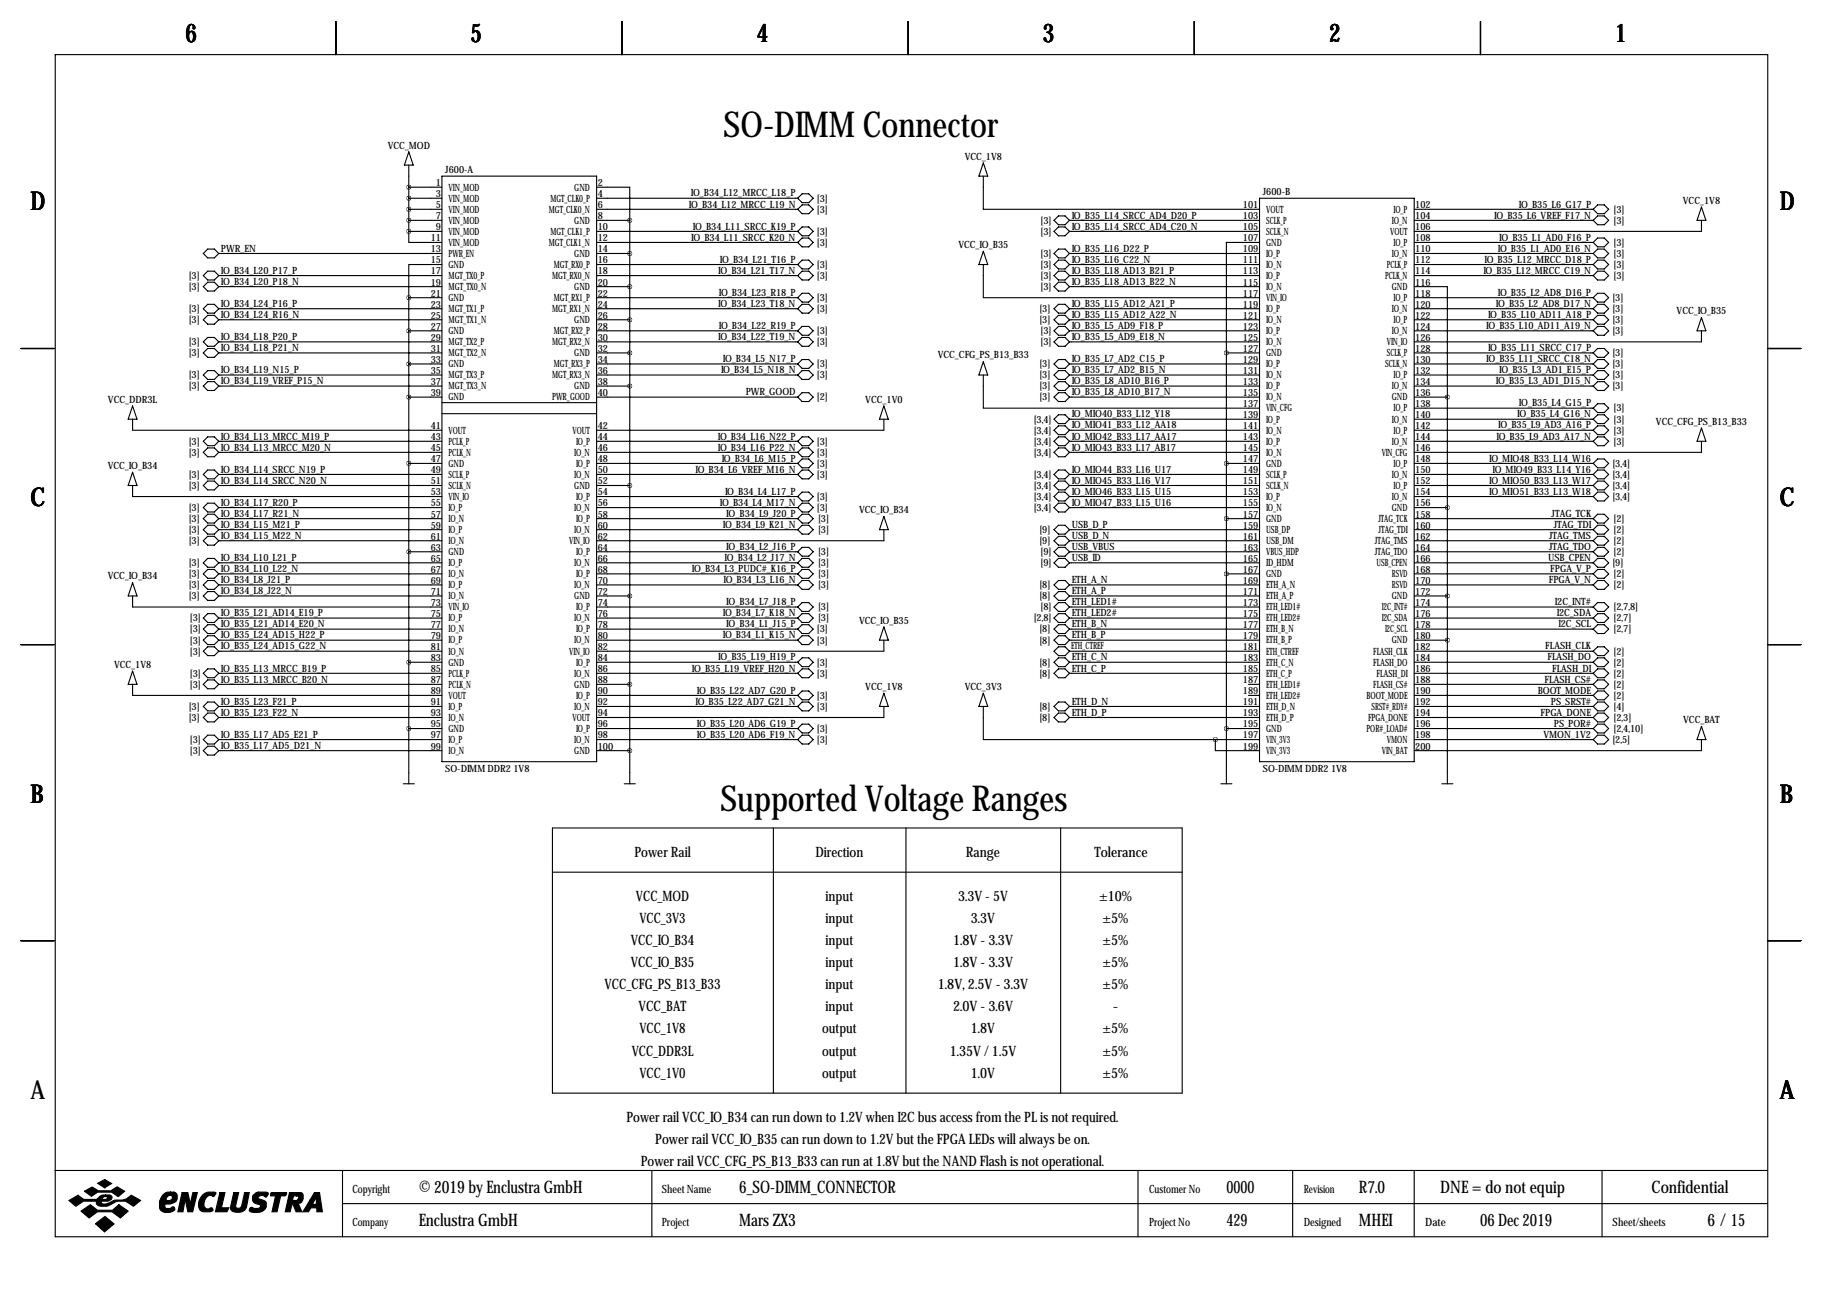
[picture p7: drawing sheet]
<svg xmlns="http://www.w3.org/2000/svg" width="419mm" height="297mm" viewBox="0 0 419 297" stroke-linecap="round" stroke-linejoin="round" font-family="sans-serif">
<defs><g id="words">
<g font-size="8.2">
<text x="166.3" y="31.6">SO-DIMM Connector</text>
<text x="165.6" y="186.5">Supported Voltage Ranges</text>
</g>
<g font-size="5.9">
<text x="42.7" y="9.8">6</text>
<text x="108.2" y="9.8">5</text>
<text x="174" y="9.8">4</text>
<text x="239.8" y="9.8">3</text>
<text x="305.6" y="9.8">2</text>
<text x="371.3" y="9.8">1</text>
<text x="7" y="48.4">D</text>
<text x="409.2" y="48.4">D</text>
<text x="7" y="116.4">C</text>
<text x="409.2" y="116.4">C</text>
<text x="7" y="184.5">B</text>
<text x="409.2" y="184.5">B</text>
<text x="7" y="252.6">A</text>
<text x="409.2" y="252.6">A</text>
</g>
<g font-size="4">
<text x="96.3" y="274.2">© 2019 by Enclustra GmbH</text>
<text x="169.9" y="274.2">6_SO-DIMM_CONNECTOR</text>
<text x="281.9" y="274.2">0000</text>
<text x="312.4" y="274.2">R7.0</text>
<text x="331.1" y="274.2">DNE = do not equip</text>
<text x="379.7" y="274.2">Confidential</text>
<text x="96.3" y="281.8">Enclustra GmbH</text>
<text x="169.9" y="281.8">Mars ZX3</text>
<text x="281.9" y="281.8">429</text>
<text x="312.4" y="281.8">MHEI</text>
<text x="340.3" y="281.8">06 Dec 2019</text>
<text x="392.6" y="281.8">6 /15</text>
</g>
<g font-size="3.3">
<text x="145.8" y="197">Power Rail</text>
<text x="187.5" y="197">Direction</text>
<text x="222" y="197">Range</text>
<text x="251.6" y="197">Tolerance</text>
<text x="146.2" y="207.1">VCC_MOD</text>
<text x="189.8" y="207.1">input</text>
<text x="220.3" y="207.1">3.3V - 5V</text>
<text x="252.7" y="207.1">±10%</text>
<text x="147" y="212.2">VCC_3V3</text>
<text x="189.8" y="212.2">input</text>
<text x="223.2" y="212.2">3.3V</text>
<text x="253.5" y="212.2">±5%</text>
<text x="145" y="217.3">VCC_IO_B34</text>
<text x="189.8" y="217.3">input</text>
<text x="219.1" y="217.3">1.8V - 3.3V</text>
<text x="253.5" y="217.3">±5%</text>
<text x="139" y="227.4">VCC_CFG_PS_B13_B33</text>
<text x="145" y="222.4">VCC_IO_B35</text>
<text x="189.8" y="222.4">input</text>
<text x="189.8" y="227.4">input</text>
<text x="215.6" y="227.4">1.8V, 2.5V - 3.3V</text>
<text x="219.1" y="222.4">1.8V - 3.3V</text>
<text x="253.5" y="222.4">±5%</text>
<text x="253.5" y="227.4">±5%</text>
<text x="146.8" y="232.5">VCC_BAT</text>
<text x="189.8" y="232.5">input</text>
<text x="219.1" y="232.5">2.0V - 3.6V</text>
<text x="255.8" y="232.5">-</text>
<text x="147" y="237.6">VCC_1V8</text>
<text x="189" y="237.6">output</text>
<text x="223.2" y="237.6">1.8V</text>
<text x="253.5" y="237.6">±5%</text>
<text x="145.2" y="242.7">VCC_DDR3L</text>
<text x="189" y="242.7">output</text>
<text x="218.3" y="242.7">1.35V / 1.5V</text>
<text x="253.5" y="242.7">±5%</text>
<text x="147" y="247.8">VCC_1V0</text>
<text x="189" y="247.8">output</text>
<text x="223.2" y="247.8">1.0V</text>
<text x="253.5" y="247.8">±5%</text>
<text x="144" y="257.9">Power rail VCC_IO_B34 can run down to 1.2V when I2C bus access from the PL is not required.</text>
<text x="150.6" y="263">Power rail VCC_IO_B35 can run down to 1.2V but the FPGA LEDs will always be on.</text>
<text x="147.3" y="268.1">Power rail VCC_CFG_PS_B13_B33 can run at 1.8V but the NAND Flash is not operational.</text>
</g>
<g font-size="2.6">
<text x="81" y="274.2">Copyright</text>
<text x="152.1" y="274.2">Sheet Name</text>
<text x="264.2" y="274.2">Customer No</text>
<text x="299.7" y="274.2">Revision</text>
<text x="81" y="281.8">Company</text>
<text x="152.1" y="281.8">Project</text>
<text x="264.2" y="281.8">Project No</text>
<text x="299.7" y="281.8">Designed</text>
<text x="327.7" y="281.8">Date</text>
<text x="370.7" y="281.8">Sheet/sheets</text>
</g>
<g font-size="2.3">
<text x="89.1" y="34.1">VCC_MOD</text>
<text x="102.4" y="39.7">J600-A</text>
<text x="221.8" y="36.7">VCC_1V8</text>
<text x="100.2" y="42.8">1</text>
<text x="100.2" y="45.3">3</text>
<text x="100.2" y="47.9">5</text>
<text x="103.1" y="43.8">VIN_MOD</text>
<text x="103.1" y="46.3">VIN_MOD</text>
<text x="126.5" y="46.3">MGT_CLK0_P</text>
<text x="132" y="43.8">GND</text>
<text x="137.4" y="42.8">2</text>
<text x="137.4" y="45.3">4</text>
<text x="137.4" y="47.9">6</text>
<text x="158.4" y="47.7">IO_B34_L12_MRCC_L19_N</text>
<text x="158.8" y="45.2">IO_B34_L12_MRCC_L18_P</text>
<text x="187.8" y="46.3">[3]</text>
<text x="285.7" y="47.9">101</text>
<text x="290.3" y="44.8">J600-B</text>
<text x="325.4" y="47.9">102</text>
<text x="349.2" y="47.7">IO_B35_L6_G17_P</text>
<text x="386.9" y="46.8">VCC_1V8</text>
<text x="100.2" y="50.4">7</text>
<text x="100.2" y="52.9">9</text>
<text x="103.1" y="48.9">VIN_MOD</text>
<text x="103.1" y="51.4">VIN_MOD</text>
<text x="103.1" y="54">VIN_MOD</text>
<text x="126.2" y="48.9">MGT_CLK0_N</text>
<text x="126.5" y="54">MGT_CLK1_P</text>
<text x="132" y="51.4">GND</text>
<text x="137.4" y="50.4">8</text>
<text x="137.4" y="52.9">10</text>
<text x="159.3" y="52.8">IO_B34_L11_SRCC_K19_P</text>
<text x="187.8" y="54">[3]</text>
<text x="187.8" y="48.9">[3]</text>
<text x="239.2" y="51.4">[3]</text>
<text x="239.2" y="54">[3]</text>
<text x="246.4" y="50.3">IO_B35_L14_SRCC_AD4_D20_P</text>
<text x="246.4" y="52.8">IO_B35_L14_SRCC_AD4_C20_N</text>
<text x="285.7" y="50.4">103</text>
<text x="285.7" y="52.9">105</text>
<text x="291.1" y="48.9">VOUT</text>
<text x="291.1" y="51.4">SCLK_P</text>
<text x="291.1" y="54">SCLK_N</text>
<text x="319.6" y="54">VOUT</text>
<text x="320" y="51.4">IO_N</text>
<text x="320.4" y="48.9">IO_P</text>
<text x="325.4" y="50.4">104</text>
<text x="325.4" y="52.9">106</text>
<text x="343.5" y="50.3">IO_B35_L6_VREF_F17_N</text>
<text x="370.9" y="48.9">[3]</text>
<text x="370.9" y="51.4">[3]</text>
<text x="50.8" y="57.9">PWR_EN</text>
<text x="99" y="55.5">11</text>
<text x="99" y="58">13</text>
<text x="103.1" y="56.5">VIN_MOD</text>
<text x="103.1" y="59">PWR_EN</text>
<text x="126.2" y="56.5">MGT_CLK1_N</text>
<text x="132" y="59">GND</text>
<text x="137.4" y="55.5">12</text>
<text x="137.4" y="58">14</text>
<text x="158.9" y="55.3">IO_B34_L11_SRCC_K20_N</text>
<text x="187.8" y="56.5">[3]</text>
<text x="220.3" y="57">VCC_IO_B35</text>
<text x="239.2" y="59">[3]</text>
<text x="246.4" y="57.9">IO_B35_L16_D22_P</text>
<text x="285.7" y="55.5">107</text>
<text x="285.7" y="58">109</text>
<text x="291.1" y="56.5">GND</text>
<text x="291.1" y="59">IO_P</text>
<text x="320" y="59">IO_N</text>
<text x="320.4" y="56.5">IO_P</text>
<text x="325.4" y="55.5">108</text>
<text x="325.4" y="58">110</text>
<text x="344.3" y="57.9">IO_B35_L1_AD0_E16_N</text>
<text x="344.7" y="55.3">IO_B35_L1_AD0_F16_P</text>
<text x="370.9" y="56.5">[3]</text>
<text x="370.9" y="59">[3]</text>
<text x="43.4" y="64.1">[3]</text>
<text x="50.8" y="63">IO_B34_L20_P17_P</text>
<text x="50.8" y="65.5">IO_B34_L20_P18_N</text>
<text x="99" y="60.6">15</text>
<text x="99" y="63.1">17</text>
<text x="99" y="65.6">19</text>
<text x="103.1" y="61.6">GND</text>
<text x="103.1" y="64.1">MGT_TX0_P</text>
<text x="126.9" y="64.1">MGT_RX0_N</text>
<text x="127.4" y="61.6">MGT_RX0_P</text>
<text x="137.4" y="60.6">16</text>
<text x="137.4" y="63.1">18</text>
<text x="137.4" y="65.6">20</text>
<text x="165.1" y="63">IO_B34_L21_T17_N</text>
<text x="165.5" y="60.4">IO_B34_L21_T16_P</text>
<text x="187.8" y="61.6">[3]</text>
<text x="187.8" y="64.1">[3]</text>
<text x="239.2" y="64.1">[3]</text>
<text x="239.2" y="61.6">[3]</text>
<text x="246.4" y="63">IO_B35_L18_AD13_B21_P</text>
<text x="246.4" y="65.5">IO_B35_L18_AD13_B22_N</text>
<text x="246.4" y="60.4">IO_B35_L16_C22_N</text>
<text x="285.7" y="60.6">111</text>
<text x="285.7" y="63.1">113</text>
<text x="285.7" y="65.6">115</text>
<text x="291.1" y="61.6">IO_N</text>
<text x="291.1" y="64.1">IO_P</text>
<text x="318.4" y="64.1">PCLK_N</text>
<text x="318.8" y="61.6">PCLK_P</text>
<text x="325.4" y="60.6">112</text>
<text x="325.4" y="63.1">114</text>
<text x="325.4" y="65.6">116</text>
<text x="341" y="63">IO_B35_L12_MRCC_C19_N</text>
<text x="341.3" y="60.4">IO_B35_L12_MRCC_D18_P</text>
<text x="370.9" y="61.6">[3]</text>
<text x="370.9" y="64.1">[3]</text>
<text x="43.4" y="66.7">[3]</text>
<text x="43.4" y="71.7">[3]</text>
<text x="50.8" y="70.6">IO_B34_L24_P16_P</text>
<text x="99" y="68.2">21</text>
<text x="99" y="70.7">23</text>
<text x="103.1" y="66.7">MGT_TX0_N</text>
<text x="103.1" y="69.2">GND</text>
<text x="103.1" y="71.7">MGT_TX1_P</text>
<text x="126.9" y="71.7">MGT_RX1_N</text>
<text x="127.4" y="69.2">MGT_RX1_P</text>
<text x="132" y="66.7">GND</text>
<text x="137.4" y="68.2">22</text>
<text x="137.4" y="70.7">24</text>
<text x="165.1" y="70.6">IO_B34_L23_T18_N</text>
<text x="165.3" y="68">IO_B34_L23_R18_P</text>
<text x="187.8" y="71.7">[3]</text>
<text x="187.8" y="69.2">[3]</text>
<text x="239" y="71.7">[3]</text>
<text x="239.2" y="66.7">[3]</text>
<text x="246.4" y="70.6">IO_B35_L15_AD12_A21_P</text>
<text x="285.7" y="68.2">117</text>
<text x="285.7" y="70.7">119</text>
<text x="291.1" y="66.7">IO_N</text>
<text x="291.1" y="69.2">VIN_IO</text>
<text x="291.1" y="71.7">IO_P</text>
<text x="320" y="66.7">GND</text>
<text x="320" y="71.7">IO_N</text>
<text x="320.4" y="69.2">IO_P</text>
<text x="325.4" y="68.2">118</text>
<text x="325.4" y="70.7">120</text>
<text x="343.9" y="70.6">IO_B35_L2_AD8_D17_N</text>
<text x="344.3" y="68">IO_B35_L2_AD8_D16_P</text>
<text x="370.7" y="69.2">[3]</text>
<text x="370.7" y="71.7">[3]</text>
<text x="43.4" y="74.3">[3]</text>
<text x="50.8" y="73.1">IO_B34_L24_R16_N</text>
<text x="99" y="73.3">25</text>
<text x="99" y="75.8">27</text>
<text x="103.1" y="74.3">MGT_TX1_N</text>
<text x="103.1" y="76.8">GND</text>
<text x="127.4" y="76.8">MGT_RX2_P</text>
<text x="132" y="74.3">GND</text>
<text x="137.4" y="73.3">26</text>
<text x="137.4" y="75.8">28</text>
<text x="165.3" y="75.7">IO_B34_L22_R19_P</text>
<text x="187.8" y="76.8">[3]</text>
<text x="239" y="74.3">[3]</text>
<text x="239.2" y="76.8">[3]</text>
<text x="246.4" y="75.7">IO_B35_L5_AD9_F18_P</text>
<text x="246.4" y="73.1">IO_B35_L15_AD12_A22_N</text>
<text x="285.7" y="73.3">121</text>
<text x="285.7" y="75.8">123</text>
<text x="291.1" y="74.3">IO_N</text>
<text x="291.1" y="76.8">IO_P</text>
<text x="320" y="76.8">IO_N</text>
<text x="320.4" y="74.3">IO_P</text>
<text x="325.4" y="73.3">122</text>
<text x="325.4" y="75.8">124</text>
<text x="341.7" y="75.7">IO_B35_L10_AD11_A19_N</text>
<text x="342.1" y="73.1">IO_B35_L10_AD11_A18_P</text>
<text x="370.7" y="74.3">[3]</text>
<text x="370.7" y="76.8">[3]</text>
<text x="385.4" y="72.2">VCC_IO_B35</text>
<text x="43.4" y="79.4">[3]</text>
<text x="43.4" y="81.9">[3]</text>
<text x="50.8" y="78.2">IO_B34_L18_P20_P</text>
<text x="50.8" y="80.7">IO_B34_L18_P21_N</text>
<text x="99" y="78.3">29</text>
<text x="99" y="80.9">31</text>
<text x="99" y="83.4">33</text>
<text x="103.1" y="79.4">MGT_TX2_P</text>
<text x="103.1" y="81.9">MGT_TX2_N</text>
<text x="126.9" y="79.4">MGT_RX2_N</text>
<text x="132" y="81.9">GND</text>
<text x="137.4" y="78.3">30</text>
<text x="137.4" y="80.9">32</text>
<text x="137.4" y="83.4">34</text>
<text x="165.1" y="78.2">IO_B34_L22_T19_N</text>
<text x="166.2" y="83.3">IO_B34_L5_N17_P</text>
<text x="187.8" y="79.4">[3]</text>
<text x="215.6" y="82.4">VCC_CFG_PS_B13_B33</text>
<text x="239.2" y="79.4">[3]</text>
<text x="246.4" y="78.2">IO_B35_L5_AD9_E18_N</text>
<text x="246.4" y="83.3">IO_B35_L7_AD2_C15_P</text>
<text x="285.7" y="78.3">125</text>
<text x="285.7" y="80.9">127</text>
<text x="285.7" y="83.4">129</text>
<text x="291.1" y="79.4">IO_N</text>
<text x="291.1" y="81.9">GND</text>
<text x="318.8" y="79.4">VIN_IO</text>
<text x="318.8" y="81.9">SCLK_P</text>
<text x="325.4" y="78.3">126</text>
<text x="325.4" y="80.9">128</text>
<text x="325.4" y="83.4">130</text>
<text x="341.7" y="83.3">IO_B35_L11_SRCC_C18_N</text>
<text x="342.1" y="80.7">IO_B35_L11_SRCC_C17_P</text>
<text x="370.7" y="81.9">[3]</text>
<text x="43.4" y="87">[3]</text>
<text x="43.4" y="89.5">[3]</text>
<text x="50.8" y="85.8">IO_B34_L19_N15_P</text>
<text x="50.8" y="88.4">IO_B34_L19_VREF_P15_N</text>
<text x="99" y="86">35</text>
<text x="99" y="88.5">37</text>
<text x="103.1" y="84.4">GND</text>
<text x="103.1" y="87">MGT_TX3_P</text>
<text x="103.1" y="89.5">MGT_TX3_N</text>
<text x="126.9" y="87">MGT_RX3_N</text>
<text x="127.4" y="84.4">MGT_RX3_P</text>
<text x="132" y="89.5">GND</text>
<text x="137.4" y="86">36</text>
<text x="137.4" y="88.5">38</text>
<text x="165.8" y="85.8">IO_B34_L5_N18_N</text>
<text x="187.8" y="84.4">[3]</text>
<text x="187.8" y="87">[3]</text>
<text x="239" y="84.4">[3]</text>
<text x="239" y="87">[3]</text>
<text x="239" y="89.5">[3]</text>
<text x="246.4" y="85.8">IO_B35_L7_AD2_B15_N</text>
<text x="246.4" y="88.4">IO_B35_L8_AD10_B16_P</text>
<text x="285.7" y="86">131</text>
<text x="285.7" y="88.5">133</text>
<text x="291.1" y="84.4">IO_P</text>
<text x="291.1" y="87">IO_N</text>
<text x="291.1" y="89.5">IO_P</text>
<text x="318.4" y="84.4">SCLK_N</text>
<text x="320" y="89.5">IO_N</text>
<text x="320.4" y="87">IO_P</text>
<text x="325.4" y="86">132</text>
<text x="325.4" y="88.5">134</text>
<text x="343.9" y="88.4">IO_B35_L3_AD1_D15_N</text>
<text x="344.7" y="85.8">IO_B35_L3_AD1_E15_P</text>
<text x="370.7" y="84.4">[3]</text>
<text x="370.7" y="87">[3]</text>
<text x="370.7" y="89.5">[3]</text>
<text x="24.8" y="92.6">VCC_DDR3L</text>
<text x="99" y="91">39</text>
<text x="103.1" y="92.1">GND</text>
<text x="126.9" y="92.1">PWR_GOOD</text>
<text x="137.4" y="91">40</text>
<text x="171.4" y="90.9">PWR_GOOD</text>
<text x="187.8" y="92.1">[2]</text>
<text x="198.9" y="92.6">VCC_1V0</text>
<text x="239" y="92.1">[3]</text>
<text x="246.4" y="96">IO_MIO40_B33_L12_Y18</text>
<text x="246.4" y="90.9">IO_B35_L8_AD10_B17_N</text>
<text x="285.7" y="91">135</text>
<text x="285.7" y="93.6">137</text>
<text x="291.1" y="92.1">IO_N</text>
<text x="291.1" y="94.6">VIN_CFG</text>
<text x="320" y="92.1">GND</text>
<text x="320.4" y="94.6">IO_P</text>
<text x="325.4" y="91">136</text>
<text x="325.4" y="93.6">138</text>
<text x="348.8" y="96">IO_B35_L4_G16_N</text>
<text x="349.2" y="93.4">IO_B35_L4_G15_P</text>
<text x="370.9" y="94.6">[3]</text>
<text x="50.8" y="101.1">IO_B34_L13_MRCC_M19_P</text>
<text x="99" y="98.7">41</text>
<text x="99" y="101.2">43</text>
<text x="103.1" y="99.7">VOUT</text>
<text x="131.6" y="99.7">VOUT</text>
<text x="137.4" y="98.7">42</text>
<text x="137.4" y="101.2">44</text>
<text x="165" y="101.1">IO_B34_L16_N22_P</text>
<text x="237.6" y="97.1">[3,4]</text>
<text x="237.6" y="99.7">[3,4]</text>
<text x="246.4" y="98.5">IO_MIO41_B33_L12_AA18</text>
<text x="246.4" y="101.1">IO_MIO42_B33_L17_AA17</text>
<text x="285.7" y="96.1">139</text>
<text x="285.7" y="98.7">141</text>
<text x="285.7" y="101.2">143</text>
<text x="291.1" y="97.1">IO_P</text>
<text x="291.1" y="99.7">IO_N</text>
<text x="320" y="97.1">IO_N</text>
<text x="320.4" y="99.7">IO_P</text>
<text x="325.4" y="96.1">140</text>
<text x="325.4" y="98.7">142</text>
<text x="325.4" y="101.2">144</text>
<text x="344" y="101.1">IO_B35_L9_AD3_A17_N</text>
<text x="344.4" y="98.5">IO_B35_L9_AD3_A16_P</text>
<text x="370.9" y="97.1">[3]</text>
<text x="370.9" y="99.7">[3]</text>
<text x="380.7" y="97.6">VCC_CFG_PS_B13_B33</text>
<text x="24.8" y="107.8">VCC_IO_B34</text>
<text x="43.4" y="102.2">[3]</text>
<text x="43.4" y="104.8">[3]</text>
<text x="50.8" y="103.6">IO_B34_L13_MRCC_M20_N</text>
<text x="99" y="103.7">45</text>
<text x="99" y="106.3">47</text>
<text x="103.1" y="102.2">PCLK_P</text>
<text x="103.1" y="104.8">PCLK_N</text>
<text x="103.1" y="107.3">GND</text>
<text x="132" y="104.8">IO_N</text>
<text x="132.4" y="102.2">IO_P</text>
<text x="132.4" y="107.3">IO_P</text>
<text x="137.4" y="103.7">46</text>
<text x="137.4" y="106.3">48</text>
<text x="165" y="103.6">IO_B34_L16_P22_N</text>
<text x="165.9" y="106.1">IO_B34_L6_M15_P</text>
<text x="187.8" y="107.3">[3]</text>
<text x="187.8" y="102.2">[3]</text>
<text x="187.8" y="104.8">[3]</text>
<text x="237.6" y="102.2">[3,4]</text>
<text x="237.6" y="104.8">[3,4]</text>
<text x="246.4" y="103.6">IO_MIO43_B33_L17_AB17</text>
<text x="285.7" y="103.7">145</text>
<text x="285.7" y="106.3">147</text>
<text x="291.1" y="102.2">IO_P</text>
<text x="291.1" y="104.8">IO_N</text>
<text x="291.1" y="107.3">GND</text>
<text x="317.7" y="104.8">VIN_CFG</text>
<text x="320" y="102.2">IO_N</text>
<text x="320.4" y="107.3">IO_P</text>
<text x="325.4" y="103.7">146</text>
<text x="325.4" y="106.3">148</text>
<text x="342.3" y="106.1">IO_MIO48_B33_L14_W16</text>
<text x="370.7" y="107.3">[3,4]</text>
<text x="370.9" y="102.2">[3]</text>
<text x="43.4" y="109.8">[3]</text>
<text x="43.4" y="112.4">[3]</text>
<text x="50.8" y="108.7">IO_B34_L14_SRCC_N19_P</text>
<text x="50.8" y="111.2">IO_B34_L14_SRCC_N20_N</text>
<text x="99" y="108.8">49</text>
<text x="99" y="111.4">51</text>
<text x="99" y="113.9">53</text>
<text x="103.1" y="109.8">SCLK_P</text>
<text x="103.1" y="112.4">SCLK_N</text>
<text x="132" y="109.8">IO_N</text>
<text x="132" y="112.4">GND</text>
<text x="137.4" y="108.8">50</text>
<text x="137.4" y="111.4">52</text>
<text x="137.4" y="113.9">54</text>
<text x="159.9" y="108.7">IO_B34_L6_VREF_M16_N</text>
<text x="166.7" y="113.8">IO_B34_L4_L17_P</text>
<text x="187.8" y="109.8">[3]</text>
<text x="237.6" y="109.8">[3,4]</text>
<text x="237.6" y="112.4">[3,4]</text>
<text x="246.4" y="108.7">IO_MIO44_B33_L16_U17</text>
<text x="246.4" y="111.2">IO_MIO45_B33_L16_V17</text>
<text x="246.4" y="113.8">IO_MIO46_B33_L15_U15</text>
<text x="285.7" y="108.8">149</text>
<text x="285.7" y="111.4">151</text>
<text x="285.7" y="113.9">153</text>
<text x="291.1" y="109.8">SCLK_P</text>
<text x="291.1" y="112.4">SCLK_N</text>
<text x="320" y="109.8">IO_N</text>
<text x="320.4" y="112.4">IO_P</text>
<text x="325.4" y="108.8">150</text>
<text x="325.4" y="111.4">152</text>
<text x="325.4" y="113.9">154</text>
<text x="342.3" y="111.2">IO_MIO50_B33_L13_W17</text>
<text x="342.3" y="113.8">IO_MIO51_B33_L13_W18</text>
<text x="343.1" y="108.7">IO_MIO49_B33_L14_Y16</text>
<text x="370.7" y="109.8">[3,4]</text>
<text x="370.7" y="112.4">[3,4]</text>
<text x="43.4" y="117.5">[3]</text>
<text x="50.8" y="116.3">IO_B34_L17_R20_P</text>
<text x="50.8" y="118.8">IO_B34_L17_R21_N</text>
<text x="99" y="116.4">55</text>
<text x="99" y="119">57</text>
<text x="103.1" y="114.9">VIN_IO</text>
<text x="103.1" y="117.5">IO_P</text>
<text x="132" y="117.5">IO_N</text>
<text x="132.4" y="114.9">IO_P</text>
<text x="137.4" y="116.4">56</text>
<text x="137.4" y="119">58</text>
<text x="165.5" y="116.3">IO_B34_L4_M17_N</text>
<text x="167" y="118.8">IO_B34_L9_J20_P</text>
<text x="187.8" y="114.9">[3]</text>
<text x="187.8" y="117.5">[3]</text>
<text x="197.5" y="118">VCC_IO_B34</text>
<text x="237.6" y="114.9">[3,4]</text>
<text x="237.6" y="117.5">[3,4]</text>
<text x="246.4" y="116.3">IO_MIO47_B33_L15_U16</text>
<text x="285.7" y="116.4">155</text>
<text x="285.7" y="119">157</text>
<text x="291.1" y="114.9">IO_P</text>
<text x="291.1" y="117.5">IO_N</text>
<text x="320" y="114.9">IO_N</text>
<text x="320" y="117.5">GND</text>
<text x="325.4" y="116.4">156</text>
<text x="325.4" y="119">158</text>
<text x="356.7" y="118.8">JTAG_TCK</text>
<text x="370.7" y="114.9">[3,4]</text>
<text x="43.4" y="120">[3]</text>
<text x="43.4" y="122.5">[3]</text>
<text x="43.4" y="125.1">[3]</text>
<text x="50.8" y="121.4">IO_B34_L15_M21_P</text>
<text x="50.8" y="123.9">IO_B34_L15_M22_N</text>
<text x="99" y="121.5">59</text>
<text x="99" y="124.1">61</text>
<text x="103.1" y="120">IO_N</text>
<text x="103.1" y="122.5">IO_P</text>
<text x="103.1" y="125.1">IO_N</text>
<text x="130.9" y="125.1">VIN_IO</text>
<text x="132" y="122.5">IO_N</text>
<text x="132.4" y="120">IO_P</text>
<text x="137.4" y="121.5">60</text>
<text x="137.4" y="124.1">62</text>
<text x="166.2" y="121.4">IO_B34_L9_K21_N</text>
<text x="188.1" y="120">[3]</text>
<text x="188.1" y="122.5">[3]</text>
<text x="239" y="122.5">[9]</text>
<text x="239" y="125.1">[9]</text>
<text x="246.4" y="121.4">USB_D_P</text>
<text x="246.4" y="123.9">USB_D_N</text>
<text x="285.7" y="121.5">159</text>
<text x="285.7" y="124.1">161</text>
<text x="291.1" y="120">GND</text>
<text x="291.1" y="122.5">USB_DP</text>
<text x="291.1" y="125.1">USB_DM</text>
<text x="316.1" y="125.1">JTAG_TMS</text>
<text x="316.9" y="120">JTAG_TCK</text>
<text x="316.9" y="122.5">JTAG_TDI</text>
<text x="325.4" y="121.5">160</text>
<text x="325.4" y="124.1">162</text>
<text x="356.2" y="123.9">JTAG_TMS</text>
<text x="357.2" y="121.4">JTAG_TDI</text>
<text x="370.9" y="120">[2]</text>
<text x="370.9" y="122.5">[2]</text>
<text x="370.9" y="125.1">[2]</text>
<text x="43.4" y="130.2">[3]</text>
<text x="50.8" y="129">IO_B34_L10_L21_P</text>
<text x="50.8" y="131.5">IO_B34_L10_L22_N</text>
<text x="99" y="126.6">63</text>
<text x="99" y="129.1">65</text>
<text x="99" y="131.7">67</text>
<text x="103.1" y="127.6">GND</text>
<text x="103.1" y="130.2">IO_P</text>
<text x="132" y="130.2">IO_N</text>
<text x="132.4" y="127.6">IO_P</text>
<text x="137.4" y="126.6">64</text>
<text x="137.4" y="129.1">66</text>
<text x="137.4" y="131.7">68</text>
<text x="159.1" y="131.5">IO_B34_L3_PUDC#_K16_P</text>
<text x="166.6" y="129">IO_B34_L2_J17_N</text>
<text x="167" y="126.5">IO_B34_L2_J16_P</text>
<text x="188.1" y="127.6">[3]</text>
<text x="188.1" y="130.2">[3]</text>
<text x="239.2" y="130.2">[9]</text>
<text x="239.2" y="127.6">[9]</text>
<text x="246.4" y="129">USB_ID</text>
<text x="246.4" y="126.5">USB_VBUS</text>
<text x="285.7" y="126.6">163</text>
<text x="285.7" y="129.1">165</text>
<text x="285.7" y="131.7">167</text>
<text x="291.1" y="127.6">VBUS_HDP</text>
<text x="291.1" y="130.2">ID_HDM</text>
<text x="316.1" y="127.6">JTAG_TDO</text>
<text x="316.5" y="130.2">USB_CPEN</text>
<text x="325.4" y="126.6">164</text>
<text x="325.4" y="129.1">166</text>
<text x="325.4" y="131.7">168</text>
<text x="355.9" y="129">USB_CPEN</text>
<text x="356.2" y="126.5">JTAG_TDO</text>
<text x="356.4" y="131.5">FPGA_V_P</text>
<text x="370.7" y="130.2">[9]</text>
<text x="370.9" y="127.6">[2]</text>
<text x="24.8" y="133.2">VCC_IO_B34</text>
<text x="43.4" y="135.2">[3]</text>
<text x="43.4" y="137.8">[3]</text>
<text x="43.4" y="132.7">[3]</text>
<text x="50.8" y="134.1">IO_B34_L8_J21_P</text>
<text x="50.8" y="136.6">IO_B34_L8_J22_N</text>
<text x="99" y="134.2">69</text>
<text x="99" y="136.8">71</text>
<text x="103.1" y="132.7">IO_N</text>
<text x="103.1" y="135.2">IO_P</text>
<text x="103.1" y="137.8">IO_N</text>
<text x="132" y="135.2">IO_N</text>
<text x="132" y="137.8">GND</text>
<text x="132.4" y="132.7">IO_P</text>
<text x="137.4" y="134.2">70</text>
<text x="137.4" y="136.8">72</text>
<text x="166.3" y="134.1">IO_B34_L3_L16_N</text>
<text x="188.1" y="132.7">[3]</text>
<text x="188.1" y="135.2">[3]</text>
<text x="239" y="135.2">[8]</text>
<text x="239" y="137.8">[8]</text>
<text x="246.4" y="134.1">ETH_A_N</text>
<text x="246.4" y="136.6">ETH_A_P</text>
<text x="285.7" y="134.2">169</text>
<text x="285.7" y="136.8">171</text>
<text x="291.1" y="132.7">GND</text>
<text x="291.1" y="135.2">ETH_A_N</text>
<text x="291.1" y="137.8">ETH_A_P</text>
<text x="320" y="132.7">RSVD</text>
<text x="320" y="135.2">RSVD</text>
<text x="320" y="137.8">GND</text>
<text x="325.4" y="134.2">170</text>
<text x="325.4" y="136.8">172</text>
<text x="356.1" y="134.1">FPGA_V_N</text>
<text x="370.9" y="132.7">[2]</text>
<text x="370.9" y="135.2">[2]</text>
<text x="43.6" y="142.9">[3]</text>
<text x="50.8" y="141.7">IO_B35_L21_AD14_E19_P</text>
<text x="99" y="139.3">73</text>
<text x="99" y="141.8">75</text>
<text x="103.1" y="140.3">VIN_IO</text>
<text x="103.1" y="142.9">IO_P</text>
<text x="132" y="142.9">IO_N</text>
<text x="132.4" y="140.3">IO_P</text>
<text x="137.4" y="139.3">74</text>
<text x="137.4" y="141.8">76</text>
<text x="166.2" y="141.7">IO_B34_L7_K18_N</text>
<text x="167" y="139.2">IO_B34_L7_J18_P</text>
<text x="188.1" y="140.3">[3]</text>
<text x="188.1" y="142.9">[3]</text>
<text x="197.5" y="143.4">VCC_IO_B35</text>
<text x="237.6" y="142.9">[2,8]</text>
<text x="239.2" y="140.3">[8]</text>
<text x="246.4" y="139.2">ETH_LED1#</text>
<text x="246.4" y="141.7">ETH_LED2#</text>
<text x="285.7" y="139.3">173</text>
<text x="285.7" y="141.8">175</text>
<text x="291.1" y="140.3">ETH_LED1#</text>
<text x="291.1" y="142.9">ETH_LED2#</text>
<text x="317.7" y="140.3">I2C_INT#</text>
<text x="317.7" y="142.9">I2C_SDA</text>
<text x="325.4" y="139.3">174</text>
<text x="325.4" y="141.8">176</text>
<text x="357.5" y="139.2">I2C_INT#</text>
<text x="357.9" y="141.7">I2C_SDA</text>
<text x="370.9" y="140.3">[2,7,8]</text>
<text x="370.9" y="142.9">[2,7]</text>
<text x="43.6" y="145.4">[3]</text>
<text x="43.6" y="147.9">[3]</text>
<text x="50.8" y="144.2">IO_B35_L21_AD14_E20_N</text>
<text x="50.8" y="146.8">IO_B35_L24_AD15_H22_P</text>
<text x="50.8" y="149.3">IO_B35_L24_AD15_G22_N</text>
<text x="99" y="144.4">77</text>
<text x="99" y="146.9">79</text>
<text x="99" y="149.5">81</text>
<text x="103.1" y="145.4">IO_N</text>
<text x="103.1" y="147.9">IO_P</text>
<text x="132" y="147.9">IO_N</text>
<text x="132.4" y="145.4">IO_P</text>
<text x="137.4" y="144.4">78</text>
<text x="137.4" y="146.9">80</text>
<text x="137.4" y="149.5">82</text>
<text x="166.2" y="146.8">IO_B34_L1_K15_N</text>
<text x="167" y="144.2">IO_B34_L1_J15_P</text>
<text x="187.8" y="145.4">[3]</text>
<text x="187.8" y="147.9">[3]</text>
<text x="239" y="145.4">[8]</text>
<text x="239" y="147.9">[8]</text>
<text x="246.3" y="149.3">ETH_CTREF</text>
<text x="246.4" y="144.2">ETH_B_N</text>
<text x="246.4" y="146.8">ETH_B_P</text>
<text x="285.7" y="144.4">177</text>
<text x="285.7" y="146.9">179</text>
<text x="285.7" y="149.5">181</text>
<text x="291.1" y="145.4">ETH_B_N</text>
<text x="291.1" y="147.9">ETH_B_P</text>
<text x="318.4" y="145.4">I2C_SCL</text>
<text x="320" y="147.9">GND</text>
<text x="325.4" y="144.4">178</text>
<text x="325.4" y="146.9">180</text>
<text x="325.4" y="149.5">182</text>
<text x="355.2" y="149.3">FLASH_CLK</text>
<text x="358.3" y="144.2">I2C_SCL</text>
<text x="370.9" y="145.4">[2,7]</text>
<text x="26.2" y="153.5">VCC_1V8</text>
<text x="43.6" y="150.5">[3]</text>
<text x="43.6" y="155.6">[3]</text>
<text x="50.8" y="154.4">IO_B35_L13_MRCC_B19_P</text>
<text x="99" y="152">83</text>
<text x="99" y="154.5">85</text>
<text x="103.1" y="150.5">IO_N</text>
<text x="103.1" y="153">GND</text>
<text x="103.1" y="155.6">PCLK_P</text>
<text x="130.9" y="150.5">VIN_IO</text>
<text x="132" y="155.6">IO_N</text>
<text x="132.4" y="153">IO_P</text>
<text x="137.4" y="152">84</text>
<text x="137.4" y="154.5">86</text>
<text x="159.1" y="154.4">IO_B35_L19_VREF_H20_N</text>
<text x="165.1" y="151.9">IO_B35_L19_H19_P</text>
<text x="187.8" y="155.6">[3]</text>
<text x="187.8" y="153">[3]</text>
<text x="239" y="153">[8]</text>
<text x="239" y="155.6">[8]</text>
<text x="246.4" y="151.9">ETH_C_N</text>
<text x="246.4" y="154.4">ETH_C_P</text>
<text x="285.7" y="152">183</text>
<text x="285.7" y="154.5">185</text>
<text x="291.1" y="150.5">ETH_CTREF</text>
<text x="291.1" y="153">ETH_C_N</text>
<text x="291.1" y="155.6">ETH_C_P</text>
<text x="315.7" y="150.5">FLASH_CLK</text>
<text x="315.7" y="153">FLASH_DO</text>
<text x="316.5" y="155.6">FLASH_DI</text>
<text x="325.4" y="152">184</text>
<text x="325.4" y="154.5">186</text>
<text x="355.8" y="151.9">FLASH_DO</text>
<text x="356.8" y="154.4">FLASH_DI</text>
<text x="370.9" y="150.5">[2]</text>
<text x="370.9" y="153">[2]</text>
<text x="370.9" y="155.6">[2]</text>
<text x="43.6" y="158.1">[3]</text>
<text x="50.8" y="156.9">IO_B35_L13_MRCC_B20_N</text>
<text x="99" y="157.1">87</text>
<text x="99" y="159.6">89</text>
<text x="103.1" y="158.1">PCLK_N</text>
<text x="103.1" y="160.6">VOUT</text>
<text x="132" y="158.1">GND</text>
<text x="132.4" y="160.6">IO_P</text>
<text x="137.4" y="157.1">88</text>
<text x="137.4" y="159.6">90</text>
<text x="160.2" y="159.5">IO_B35_L22_AD7_G20_P</text>
<text x="187.8" y="160.6">[3]</text>
<text x="198.9" y="158.6">VCC_1V8</text>
<text x="221.8" y="158.6">VCC_3V3</text>
<text x="285.7" y="157.1">187</text>
<text x="285.7" y="159.6">189</text>
<text x="291.1" y="158.1">ETH_LED1#</text>
<text x="291.1" y="160.6">ETH_LED2#</text>
<text x="314.1" y="160.6">BOOT_MODE</text>
<text x="315.7" y="158.1">FLASH_CS#</text>
<text x="325.4" y="157.1">188</text>
<text x="325.4" y="159.6">190</text>
<text x="353.5" y="159.5">BOOT_MODE</text>
<text x="355.1" y="156.9">FLASH_CS#</text>
<text x="370.9" y="158.1">[2]</text>
<text x="370.9" y="160.6">[2]</text>
<text x="43.4" y="163.2">[3]</text>
<text x="43.4" y="165.7">[3]</text>
<text x="50.8" y="162">IO_B35_L23_F21_P</text>
<text x="50.8" y="164.6">IO_B35_L23_F22_N</text>
<text x="99" y="162.2">91</text>
<text x="99" y="164.7">93</text>
<text x="99" y="167.2">95</text>
<text x="103.1" y="163.2">IO_P</text>
<text x="103.1" y="165.7">IO_N</text>
<text x="131.6" y="165.7">VOUT</text>
<text x="132" y="163.2">IO_N</text>
<text x="137.4" y="162.2">92</text>
<text x="137.4" y="164.7">94</text>
<text x="137.4" y="167.2">96</text>
<text x="159.9" y="162">IO_B35_L22_AD7_G21_N</text>
<text x="160.2" y="167.1">IO_B35_L20_AD6_G19_P</text>
<text x="187.8" y="163.2">[3]</text>
<text x="239" y="163.2">[8]</text>
<text x="239" y="165.7">[8]</text>
<text x="246.4" y="162">ETH_D_N</text>
<text x="246.4" y="164.6">ETH_D_P</text>
<text x="285.7" y="162.2">191</text>
<text x="285.7" y="164.7">193</text>
<text x="285.7" y="167.2">195</text>
<text x="291.1" y="163.2">ETH_D_N</text>
<text x="291.1" y="165.7">ETH_D_P</text>
<text x="314.5" y="165.7">FPGA_DONE</text>
<text x="315.3" y="163.2">SRST#_RDY#</text>
<text x="325.4" y="162.2">192</text>
<text x="325.4" y="164.7">194</text>
<text x="325.4" y="167.2">196</text>
<text x="354.2" y="164.6">FPGA_DONE</text>
<text x="356.6" y="162">PS_SRST#</text>
<text x="357.2" y="167.1">PS_POR#</text>
<text x="370.9" y="165.7">[2,3]</text>
<text x="370.9" y="163.2">[4]</text>
<text x="387" y="166.2">VCC_BAT</text>
<text x="43.6" y="170.8">[3]</text>
<text x="43.6" y="173.3">[3]</text>
<text x="50.8" y="169.6">IO_B35_L17_AD5_E21_P</text>
<text x="50.8" y="172.2">IO_B35_L17_AD5_D21_N</text>
<text x="99" y="169.8">97</text>
<text x="99" y="172.3">99</text>
<text x="103.1" y="168.3">GND</text>
<text x="103.1" y="170.8">IO_P</text>
<text x="103.1" y="173.3">IO_N</text>
<text x="132" y="170.8">IO_N</text>
<text x="132" y="173.3">GND</text>
<text x="132.4" y="168.3">IO_P</text>
<text x="137.4" y="169.8">98</text>
<text x="137.4" y="172.3">100</text>
<text x="160.2" y="169.6">IO_B35_L20_AD6_F19_N</text>
<text x="187.8" y="170.8">[3]</text>
<text x="187.8" y="168.3">[3]</text>
<text x="285.7" y="169.8">197</text>
<text x="285.7" y="172.3">199</text>
<text x="291.1" y="168.3">GND</text>
<text x="291.1" y="170.8">VIN_3V3</text>
<text x="291.1" y="173.3">VIN_3V3</text>
<text x="314.1" y="168.3">POR#_LOAD#</text>
<text x="317.7" y="173.3">VIN_BAT</text>
<text x="318.8" y="170.8">VMON</text>
<text x="325.4" y="169.8">198</text>
<text x="325.4" y="172.3">200</text>
<text x="354.8" y="169.6">VMON_1V2</text>
<text x="370.7" y="170.8">[2,5]</text>
<text x="370.9" y="168.3">[2,4,10]</text>
<text x="102.4" y="177.4">SO-DIMM DDR2 1V8</text>
<text x="290.3" y="177.4">SO-DIMM DDR2 1V8</text>
</g>
</g></defs>
<g fill="none" stroke="#000" stroke-width=".25">
<path d="M12.7 12.6h393.7v271.7h-393.7zM77.2 4.9v7.7M143 4.9v7.7M208.8 4.9v7.7M274.6 4.9v7.7M340.4 4.9v7.7M94 38v15.2M94 34.9l1 3.1h-2zM226.1 37.5l1 3h-2.1zM46.7 58.3l1.1-1h1.5l1 1-1 1h-1.5zM50.3 58.3h51.3M94 53.2v2.5h7.6"/>
<path d="M94 43h7.6M94 45.6h7.6M94 48.1h7.6M94 50.7h7.6M94 53.2h7.6M101.6 40.5h35.6v134.6h-35.6zM137.2 43h7.6v7.7M137.2 45.6h46.2M137.2 48.1h46.2M137.2 50.7h7.6M137.2 53.2h46.2M137.2 55.7h46.2"/>
<path d="M137.2 58.3h7.6M144.8 50.7v129.5M184.4 59.8h1.5l1 1-1 1h-1.5l-1-1zM184.4 52.2h1.5l1 1-1 1h-1.5l-1-1zM184.4 47.1h1.5l1 1-1 1h-1.5l-1-1zM184.4 54.7h1.5l1 1-1 1.1h-1.5l-1-1.1zM184.4 44.6h1.5l1 1-1 1h-1.5l-1-1zM226.1 40.5v7.6h63.5M226.1 57.8l1 3h-2.1zM242.3 58.3l1-1h1.6l1 1-1 1h-1.6zM242.3 50.7l1-1.1h1.6l1 1.1-1 1h-1.6zM242.3 53.2l1-1h1.6l1 1-1 1h-1.6z"/>
<path d="M245.9 50.7h43.7M245.9 53.2h43.7M245.9 58.3h43.7M289.6 55.7h-7.7v25.4M289.6 45.6h35.5v129.5h-35.5zM325.1 48.1h41.2M325.1 50.7h41.2M325.1 55.7h41.2M325.1 58.3h41.2M366.3 58.3l1-1h1.5l1 1-1 1h-1.5zM366.3 50.7l1-1.1h1.5l1 1.1-1 1h-1.5zM367.3 47.1h1.5l1 1-1 1h-1.5l-1-1z"/>
<path d="M367.3 54.7h1.5l1 1-1 1.1h-1.5l-1-1.1zM391.2 47.6l1 3.1h-2.1zM391.2 50.7v2.5h-66.1M46.7 63.4l1.1-1.1h1.5l1 1.1-1 1h-1.5zM46.7 65.9l1.1-1h1.5l1 1-1 1h-1.5zM46.7 78.6l1.1-1h1.5l1 1-1 1h-1.5zM46.7 71l1.1-1h1.5l1 1-1 1h-1.5zM46.7 73.5l1.1-1h1.5l1 1-1 1h-1.5zM50.3 63.4h51.3M50.3 65.9h51.3M50.3 71h51.3M50.3 73.5h51.3"/>
<path d="M50.3 78.6h51.3M94 68.4h7.6M94 76.1h7.6M94 68.4v111.8M101.6 60.8h-7.6v7.6M137.2 60.8h46.2M137.2 63.4h46.2M137.2 65.9h7.6M137.2 68.4h46.2M137.2 71h46.2M137.2 73.5h7.6M137.2 76.1h46.2"/>
<path d="M137.2 78.6h46.2M184.4 62.3h1.5l1 1.1-1 1h-1.5l-1-1zM184.4 75h1.5l1 1.1-1 1h-1.5l-1-1zM184.4 77.6h1.5l1 1-1 1h-1.5l-1-1zM184.4 70h1.5l1 1-1 1h-1.5l-1-1zM184.4 67.4h1.5l1 1-1 1.1h-1.5l-1-1.1zM226.1 60.8v7.6h63.5M242.3 63.4l1-1.1h1.6l1 1.1-1 1h-1.6zM242.3 65.9l1-1h1.6l1 1-1 1h-1.6zM242.3 60.8l1-1h1.6l1 1-1 1h-1.6zM242.3 76.1l1-1.1h1.6l1 1.1-1 1h-1.6zM242.3 78.6l1-1h1.6l1 1-1 1h-1.6z"/>
<path d="M242.3 71l1-1h1.6l1 1-1 1h-1.6zM242.3 73.5l1-1h1.6l1 1-1 1h-1.6zM245.9 60.8h43.7M245.9 63.4h43.7M245.9 65.9h43.7M245.9 71h43.7M245.9 73.5h43.7M245.9 76.1h43.7M245.9 78.6h43.7M325.1 65.9h7.6v25.4M325.1 60.8h41.2M325.1 63.4h41.2"/>
<path d="M325.1 68.4h41.2M325.1 71h41.2M325.1 73.5h41.2M325.1 76.1h41.2M366.3 63.4l1-1.1h1.5l1 1.1-1 1h-1.5zM366.3 60.8l1-1h1.5l1 1-1 1h-1.5zM366.3 76.1l1-1.1h1.5l1 1.1-1 1h-1.5zM366.3 71l1-1h1.5l1 1-1 1h-1.5zM366.3 73.5l1-1h1.5l1 1-1 1h-1.5zM366.3 68.4l1-1h1.5l1 1-1 1.1h-1.5zM391.2 73l1 3.1h-2.1zM391.2 76.1v2.5h-66.1"/>
<path d="M4.8 80.1h7.6M30.5 96.4v2.5h71.1M30.5 93.3l1 3.1h-2zM46.7 81.1l1.1-1h1.5l1 1-1 1.1h-1.5zM46.7 86.2l1.1-1h1.5l1 1-1 1h-1.5zM46.7 88.8l1.1-1.1h1.5l1 1.1-1 1h-1.5zM50.3 81.1h51.3M50.3 86.2h51.3M50.3 88.8h51.3M94 83.7h7.6M94 91.3h7.6M101.6 92.6h35.6"/>
<path d="M101.6 95.1h35.6M137.2 81.1h7.6M137.2 83.7h46.2M137.2 86.2h46.2M137.2 88.8h7.6M137.2 91.3h46.2M184.4 85.2h1.5l1 1-1 1h-1.5l-1-1zM184.4 82.7h1.5l1 1-1 1h-1.5l-1-1zM184.4 90.3h1.5l1 1-1 1h-1.5l-1-1zM203.2 96.4v2.5h-66M203.2 93.3l1 3.1h-2zM226.1 86.2v7.6h63.5"/>
<path d="M226.1 83.2l1 3h-2.1zM242.3 96.4l1-1h1.6l1 1-1 1h-1.6zM242.3 98.9l1-1h1.6l1 1-1 1h-1.6zM242.3 86.2l1-1h1.6l1 1-1 1h-1.6zM242.3 88.8l1-1.1h1.6l1 1.1-1 1h-1.6zM242.3 83.7l1-1h1.6l1 1-1 1h-1.6zM242.3 91.3l1-1h1.6l1 1-1 1h-1.6zM245.9 83.7h43.7M245.9 86.2h43.7M245.9 88.8h43.7M245.9 91.3h43.7M245.9 98.9h43.7"/>
<path d="M245.9 96.4h43.7M281.9 81.1h7.7M281.9 81.1v99.1M325.1 81.1h41.2M325.1 83.7h41.2M325.1 86.2h41.2M325.1 88.8h41.2M325.1 91.3h7.6M325.1 98.9h41.2M325.1 93.8h41.2M325.1 96.4h41.2M332.7 91.3v88.9"/>
<path d="M366.3 81.1l1-1h1.5l1 1-1 1.1h-1.5zM366.3 96.4l1-1h1.5l1 1-1 1h-1.5zM366.3 98.9l1-1h1.5l1 1-1 1h-1.5zM366.3 86.2l1-1h1.5l1 1-1 1h-1.5zM366.3 88.8l1-1.1h1.5l1 1.1-1 1h-1.5zM366.3 83.7l1-1h1.5l1 1-1 1h-1.5zM367.3 92.8h1.5l1 1-1 1.1h-1.5l-1-1.1zM391.2 98.4l1 3.1h-2.1zM406.4 80.1h7.6M30.5 108.6l1 3h-2zM30.5 111.6v2.6h71.1M46.7 119.2l1.1-1h1.5l1 1-1 1.1h-1.5z"/>
<path d="M46.7 101.5l1.1-1.1h1.5l1 1.1-1 1h-1.5zM46.7 104l1.1-1h1.5l1 1-1 1h-1.5zM46.7 116.7l1.1-1h1.5l1 1-1 1h-1.5zM46.7 109.1l1.1-1h1.5l1 1-1 1h-1.5zM46.7 111.6l1.1-1h1.5l1 1-1 1h-1.5zM50.3 101.5h51.3M50.3 104h51.3M50.3 109.1h51.3M50.3 111.6h51.3M50.3 116.7h51.3M50.3 119.2h51.3M94 106.5h7.6"/>
<path d="M137.2 101.5h46.2M137.2 104h46.2M137.2 106.5h46.2M137.2 109.1h46.2M137.2 111.6h7.6M137.2 114.2h46.2M137.2 116.7h46.2M137.2 119.2h46.2M184.4 118.2h1.5l1 1-1 1.1h-1.5l-1-1.1zM184.4 100.4h1.5l1 1.1-1 1h-1.5l-1-1zM184.4 103h1.5l1 1-1 1h-1.5l-1-1zM184.4 115.7h1.5l1 1-1 1h-1.5l-1-1z"/>
<path d="M184.4 105.5h1.5l1 1-1 1.1h-1.5l-1-1.1zM184.4 108.1h1.5l1 1-1 1h-1.5l-1-1zM184.4 113.1h1.5l1 1.1-1 1h-1.5l-1-1zM203.2 118.7l1 3.1h-2zM242.3 101.5l1-1.1h1.6l1 1.1-1 1h-1.6zM242.3 116.7l1-1h1.6l1 1-1 1h-1.6zM242.3 109.1l1-1h1.6l1 1-1 1h-1.6zM242.3 114.2l1-1.1h1.6l1 1.1-1 1h-1.6zM242.3 111.6l1-1h1.6l1 1-1 1h-1.6zM243.3 103h1.6l1 1-1 1h-1.6l-1-1zM245.9 101.5h43.7M245.9 104h43.7"/>
<path d="M245.9 109.1h43.7M245.9 111.6h43.7M245.9 114.2h43.7M245.9 116.7h43.7M281.9 106.5h7.7M281.9 119.2h7.7M325.1 101.5h41.2M325.1 106.5h41.2M325.1 109.1h41.2M325.1 111.6h41.2M325.1 114.2h41.2M325.1 116.7h7.6"/>
<path d="M325.1 119.2h41.2M366.3 119.2l1-1h1.5l1 1-1 1.1h-1.5zM366.3 101.5l1-1.1h1.5l1 1.1-1 1h-1.5zM366.3 106.5l1-1h1.5l1 1-1 1.1h-1.5zM366.3 109.1l1-1h1.5l1 1-1 1h-1.5zM366.3 114.2l1-1.1h1.5l1 1.1-1 1h-1.5zM366.3 111.6l1-1h1.5l1 1-1 1h-1.5zM391.2 101.5v2.5h-66.1M30.5 134l1 3h-2zM30.5 137v2.6h71.1M46.7 121.8l1.1-1h1.5l1 1-1 1h-1.5zM46.7 129.4l1.1-1h1.5l1 1-1 1h-1.5z"/>
<path d="M46.7 131.9l1.1-1h1.5l1 1-1 1.1h-1.5zM46.7 134.5l1.1-1h1.5l1 1-1 1h-1.5zM46.7 124.3l1.1-1h1.5l1 1-1 1h-1.5zM46.7 137l1.1-1h1.5l1 1-1 1h-1.5zM50.3 121.8h51.3M50.3 124.3h51.3M50.3 129.4h51.3M50.3 131.9h51.3M50.3 134.5h51.3M50.3 137h51.3M94 126.9h7.6M137.2 121.8h46.2"/>
<path d="M137.2 126.9h46.2M137.2 129.4h46.2M137.2 131.9h46.2M137.2 134.5h46.2M137.2 137h7.6M137.2 139.6h46.2M184.4 120.8h1.5l1 1-1 1h-1.5l-1-1zM184.4 125.8h1.5l1 1.1-1 1h-1.5l-1-1zM184.4 128.4h1.5l1 1-1 1h-1.5l-1-1zM184.4 130.9h1.5l1 1-1 1.1h-1.5l-1-1.1zM184.4 133.5h1.5l1 1-1 1h-1.5l-1-1zM184.4 138.5h1.5l1 1.1-1 1h-1.5l-1-1z"/>
<path d="M203.2 121.8v2.5h-66M242.3 121.8l1-1h1.6l1 1-1 1h-1.6zM242.3 126.9l1-1.1h1.6l1 1.1-1 1h-1.6zM242.3 129.4l1-1h1.6l1 1-1 1h-1.6zM242.3 134.5l1-1h1.6l1 1-1 1h-1.6zM242.3 139.6l1-1.1h1.6l1 1.1-1 1h-1.6zM242.3 124.3l1-1h1.6l1 1-1 1h-1.6zM242.3 137l1-1h1.6l1 1-1 1h-1.6zM245.9 121.8h43.7M245.9 124.3h43.7M245.9 126.9h43.7M245.9 129.4h43.7"/>
<path d="M245.9 134.5h43.7M245.9 137h43.7M245.9 139.6h43.7M281.9 131.9h7.7M325.1 121.8h41.2M325.1 124.3h41.2M325.1 126.9h41.2M325.1 129.4h41.2M325.1 131.9h41.2M325.1 134.5h41.2M325.1 137h7.6M325.1 139.6h41.2"/>
<path d="M366.3 121.8l1-1h1.5l1 1-1 1h-1.5zM366.3 126.9l1-1.1h1.5l1 1.1-1 1h-1.5zM366.3 129.4l1-1h1.5l1 1-1 1h-1.5zM366.3 131.9l1-1h1.5l1 1-1 1.1h-1.5zM366.3 134.5l1-1h1.5l1 1-1 1h-1.5zM366.3 139.6l1-1.1h1.5l1 1.1-1 1h-1.5zM367.3 123.3h1.5l1 1-1 1h-1.5l-1-1zM4.8 148.2h7.6M30.5 154.3l1 3h-2zM30.5 157.3v2.6h71.1M46.7 149.7l1.1-1h1.5l1 1-1 1h-1.5zM46.7 147.2l1.1-1h1.5l1 1-1 1h-1.5z"/>
<path d="M46.7 142.1l1.1-1h1.5l1 1-1 1h-1.5zM46.7 144.6l1.1-1h1.5l1 1-1 1.1h-1.5zM46.7 154.8l1.1-1h1.5l1 1-1 1h-1.5zM46.7 157.3l1.1-1h1.5l1 1-1 1.1h-1.5zM50.3 149.7h51.3M50.3 142.1h51.3M50.3 144.6h51.3M50.3 147.2h51.3M50.3 154.8h51.3M50.3 157.3h51.3M94 152.3h7.6M137.2 142.1h46.2"/>
<path d="M137.2 144.6h46.2M137.2 147.2h46.2M137.2 152.3h46.2M137.2 154.8h46.2M137.2 157.3h7.6M137.2 159.9h46.2M184.4 146.2h1.5l1 1-1 1h-1.5l-1-1zM184.4 141.1h1.5l1 1-1 1h-1.5l-1-1zM184.4 143.6h1.5l1 1-1 1.1h-1.5l-1-1.1zM184.4 153.8h1.5l1 1-1 1h-1.5l-1-1zM184.4 151.2h1.5l1 1.1-1 1h-1.5l-1-1zM184.4 158.9h1.5l1 1-1 1h-1.5l-1-1z"/>
<path d="M203.2 147.2v2.5h-66M203.2 144.1l1 3.1h-2zM203.2 159.4l1 3h-2zM226.1 159.4l1 3h-2.1zM242.3 149.7l1-1h1.6l1 1-1 1h-1.6zM242.3 147.2l1-1h1.6l1 1-1 1h-1.6zM242.3 142.1l1-1h1.6l1 1-1 1h-1.6zM242.3 144.6l1-1h1.6l1 1-1 1.1h-1.6zM242.3 154.8l1-1h1.6l1 1-1 1h-1.6zM242.3 152.3l1-1.1h1.6l1 1.1-1 1h-1.6zM245.9 149.7h43.7M245.9 142.1h43.7"/>
<path d="M245.9 144.6h43.7M245.9 147.2h43.7M245.9 152.3h43.7M245.9 154.8h43.7M287 157.3h2.6M287 159.9h2.6M325.1 149.7h41.2M325.1 142.1h41.2M325.1 144.6h41.2M325.1 147.2h7.6M325.1 152.3h41.2M325.1 154.8h41.2"/>
<path d="M325.1 157.3h41.2M325.1 159.9h41.2M366.3 149.7l1-1h1.5l1 1-1 1h-1.5zM366.3 142.1l1-1h1.5l1 1-1 1h-1.5zM366.3 144.6l1-1h1.5l1 1-1 1.1h-1.5zM366.3 154.8l1-1h1.5l1 1-1 1h-1.5zM366.3 157.3l1-1h1.5l1 1-1 1.1h-1.5zM367.3 151.2h1.5l1 1.1-1 1h-1.5l-1-1zM367.3 158.9h1.5l1 1-1 1h-1.5l-1-1zM406.4 148.2h7.6M46.7 170l1.1-1h1.5l1 1-1 1.1h-1.5zM46.7 172.6l1.1-1h1.5l1 1-1 1h-1.5z"/>
<path d="M46.7 165l1.1-1.1h1.5l1 1.1-1 1h-1.5zM46.7 162.4l1.1-1h1.5l1 1-1 1h-1.5zM50.3 162.4h51.3M50.3 165h51.3M50.3 170h51.3M50.3 172.6h51.3M94 167.5h7.6M137.2 162.4h46.2M137.2 167.5h46.2M137.2 170h46.2M137.2 172.6h7.6M184.4 169h1.5l1 1-1 1.1h-1.5l-1-1.1z"/>
<path d="M184.4 166.5h1.5l1 1-1 1h-1.5l-1-1zM184.4 161.4h1.5l1 1-1 1h-1.5l-1-1zM203.2 162.4v2.6h-66M226.1 162.4v7.6h53.3M242.3 165l1-1.1h1.6l1 1.1-1 1h-1.6zM242.3 162.4l1-1h1.6l1 1-1 1h-1.6zM245.9 162.4h43.7M245.9 165h43.7M279.4 170v2.6h10.2M279.4 170h10.2M281.9 167.5h7.7M325.1 162.4h41.2"/>
<path d="M325.1 165h41.2M325.1 167.5h41.2M325.1 170h41.2M366.3 170l1-1h1.5l1 1-1 1.1h-1.5zM366.3 167.5l1-1h1.5l1 1-1 1h-1.5zM367.3 163.9h1.5l1 1.1-1 1h-1.5l-1-1zM367.3 161.4h1.5l1 1-1 1h-1.5l-1-1zM391.2 167l1 3h-2.1zM391.2 170v2.6h-66.1M92.7 180.2h2.5M127 190.4h144.8v60.9h-144.8zM143.5 180.2h2.5"/>
<path d="M177.8 190.4v60.9M208.3 190.4v60.9M243.8 190.4v60.9M280.7 180.2h2.5M331.5 180.2h2.5M4.8 216.3h7.6M127 200.5h144.8M406.4 216.3h7.6M12.6 269.1h393.7M78.7 269.1v15.2M78.7 276.7h327.6M149.9 269.1v15.2"/>
<path d="M261.6 269.1v15.2M297.2 269.1v15.2M325.1 269.1v15.2M368.3 269.1v15.2"/>
</g>
<g fill="#000" stroke="#000" stroke-width=".25">
<path d="M15.8 276l2.1-1.2 1.4 1h2.8l.3-.2a1.77 1.77 0 0 1 1.9-.9v.4l-.6 .2-.2 .5h.9l.3-.6-.4-.1v-.4h.9a.59 .59 0 0 1 .6 .7l-.2 .4-.8 .4h-1.4l-.1 .1 .1 .4a3.2 3.2 0 0 0 2.7-.7l.3-.1a4 4 0 0 0 3.8-1.1l2.1 1.2-1.6 1.3a4 4 0 0 0-5.5-.2 2.66 2.66 0 0 1-2.9-.2l-.1-.7h-3l-1.8 1.1zM19.4 273.9l1.8-1 1.4 .9h2.9l1.4-.9 1.8 1-1.5 1.2-1.5-1h-3.2l-1.5 .9zM22.5 272l1.6-.8 1.6 .9-1.6 1zM18.6 278.4l2.2-1.4 1.6 1.2h3.5l1.4-1.2 2.2 1.4-1.8 1.6-1.9-1.4h-3.4l-1.9 1.4zM37.4 274.7a1.75 1.75 0 0 1 1.8-.6v.7a.82 .82 0 0 0-.8 1.2h.6a.6 .6 0 0 0 .6-.5 .6 .6 0 0 0-.4-.7v-.7h.8l.5 .3a1.61 1.61 0 0 1 0 1.7 1.61 1.61 0 0 1-1.5 .7h-1v.9l.2 .1h.9l.7-.4 .4 .4a1.06 1.06 0 0 1-1.3 1 1.82 1.82 0 0 1-2.2-1.1 3.5 3.5 0 0 1 .7-3zM41.9 274.2h1.3l.5 2.6 .6-2.6h1.1l-1.1 4.4h-1.1l-.6-2.9-.5 2.9h-1.2zM46.7 274.6a2.78 2.78 0 0 1 2.9-.4l-.4 .9a1.32 1.32 0 0 0-2.1 .8l-.2 .8a.98 .98 0 0 0 1.1 1.2 .55 .55 0 0 1 .6-.2 .55 .55 0 0 1 .4 .6l-.7 .3-1.8-.1a1.79 1.79 0 0 1-.8-2.3zM50.5 274.2h1.2l-.8 3.5h1.7l-.4 .9h-2.7zM53.7 274.2h1.2l-.7 3.1a.73 .73 0 0 0 .7 .5 .73 .73 0 0 0 .7-.6l.6-3h1.1l-.7 3.4a2.28 2.28 0 0 1-3.6 .4v-.4zM58.3 274.7l.8-.6h2.1l.5 .2v.2l-.6 .7a.96 .96 0 0 0-1-.4 .96 .96 0 0 0-.8 .6l1.7 .8a1.71 1.71 0 0 1-.1 1.8 1.71 1.71 0 0 1-1.7 .8l-1.4-.2a.51 .51 0 0 1-.4-.7 .51 .51 0 0 1 .8-.2l1 .1a.52 .52 0 0 0 .6-.2 .52 .52 0 0 0-.2-.7 1.39 1.39 0 0 1-1.4-.6 1.39 1.39 0 0 1 .1-1.6zM62.2 274.4l.2-.2h3.5l-.1 .4-.3 .3h-1l-.8 3.7h-1.2l.8-3.7h-1.1zM66.5 274.2h1.7v.7h-.7l-.2 1.1h.9l.3-.3a.44 .44 0 0 0 .1-.5 .44 .44 0 0 0-.4-.3v-.7h1l.3 .2 .2 .3v.9a1.03 1.03 0 0 1-1.2 1l.9 2h-1.3l-.8-1.8h-.1l-.5 1.8h-1.1z"/>
<path d="M72.3 274.2h1.2l.6 4.4h-1.3v-.9h-1.3l-.6 .9h-1.3l1.7-2.7h1l-.4 .8 .2 .2h.4l.2-.2v-1.5l-.4 .7h-1zM21.9 281.3l2.2-1.6 2.1 1.7-2.2 1.8z"/>
</g>
<path d="M93.9 91.3a.05 .05 0 0 0 .1 0 .05 .05 0 0 0-.1 0zM93.9 43a.05 .05 0 0 0 .1 0 .05 .05 0 0 0-.1 0zM93.9 45.6a.05 .05 0 0 0 .1 0 .05 .05 0 0 0-.1 0zM93.9 48.1a.05 .05 0 0 0 .1 0 .05 .05 0 0 0-.1 0zM93.9 50.7a.05 .05 0 0 0 .1 0 .05 .05 0 0 0-.1 0zM93.9 53.2a.05 .05 0 0 0 .1 0 .05 .05 0 0 0-.1 0zM93.9 68.4a.05 .05 0 0 0 .1 0 .05 .05 0 0 0-.1 0zM93.9 76.1a.05 .05 0 0 0 .1 0 .05 .05 0 0 0-.1 0zM93.9 83.7a.05 .05 0 0 0 .1 0 .05 .05 0 0 0-.1 0zM93.9 106.5a.05 .05 0 0 0 .1 0 .05 .05 0 0 0-.1 0zM93.9 126.9a.05 .05 0 0 0 .1 0 .05 .05 0 0 0-.1 0zM144.7 50.7a.05 .05 0 0 0 .1 0 .05 .05 0 0 0-.1 0zM144.7 58.3a.05 .05 0 0 0 .1 0 .05 .05 0 0 0-.1 0zM144.7 65.9a.05 .05 0 0 0 .1 0 .05 .05 0 0 0-.1 0zM144.7 73.5a.05 .05 0 0 0 .1 0 .05 .05 0 0 0-.1 0zM144.7 81.1a.05 .05 0 0 0 .1 0 .05 .05 0 0 0-.1 0zM93.9 152.3a.05 .05 0 0 0 .1 0 .05 .05 0 0 0-.1 0zM93.9 167.5a.05 .05 0 0 0 .1 0 .05 .05 0 0 0-.1 0zM144.7 111.6a.05 .05 0 0 0 .1 0 .05 .05 0 0 0-.1 0zM144.7 137a.05 .05 0 0 0 .1 0 .05 .05 0 0 0-.1 0zM144.7 157.3a.05 .05 0 0 0 .1 0 .05 .05 0 0 0-.1 0zM144.7 172.6a.05 .05 0 0 0 .1 0 .05 .05 0 0 0-.1 0zM281.9 81.1a.05 .05 0 0 0 .1 0 .05 .05 0 0 0-.1 0zM281.9 106.5a.05 .05 0 0 0 .1 0 .05 .05 0 0 0-.1 0zM281.9 119.2a.05 .05 0 0 0 .1 0 .05 .05 0 0 0-.1 0zM281.9 131.9a.05 .05 0 0 0 .1 0 .05 .05 0 0 0-.1 0zM281.9 167.5a.05 .05 0 0 0 .1 0 .05 .05 0 0 0-.1 0zM332.7 91.3a.05 .05 0 0 0 .1 0 .05 .05 0 0 0-.1 0zM332.7 116.7a.05 .05 0 0 0 .1 0 .05 .05 0 0 0-.1 0zM144.7 88.8a.05 .05 0 0 0 .1 0 .05 .05 0 0 0-.1 0zM332.7 147.2a.05 .05 0 0 0 .1 0 .05 .05 0 0 0-.1 0zM332.7 137a.05 .05 0 0 0 .1 0 .05 .05 0 0 0-.1 0z" fill="#000" stroke="#000" stroke-width="1"/>
<use href="#words"/>
</svg>
